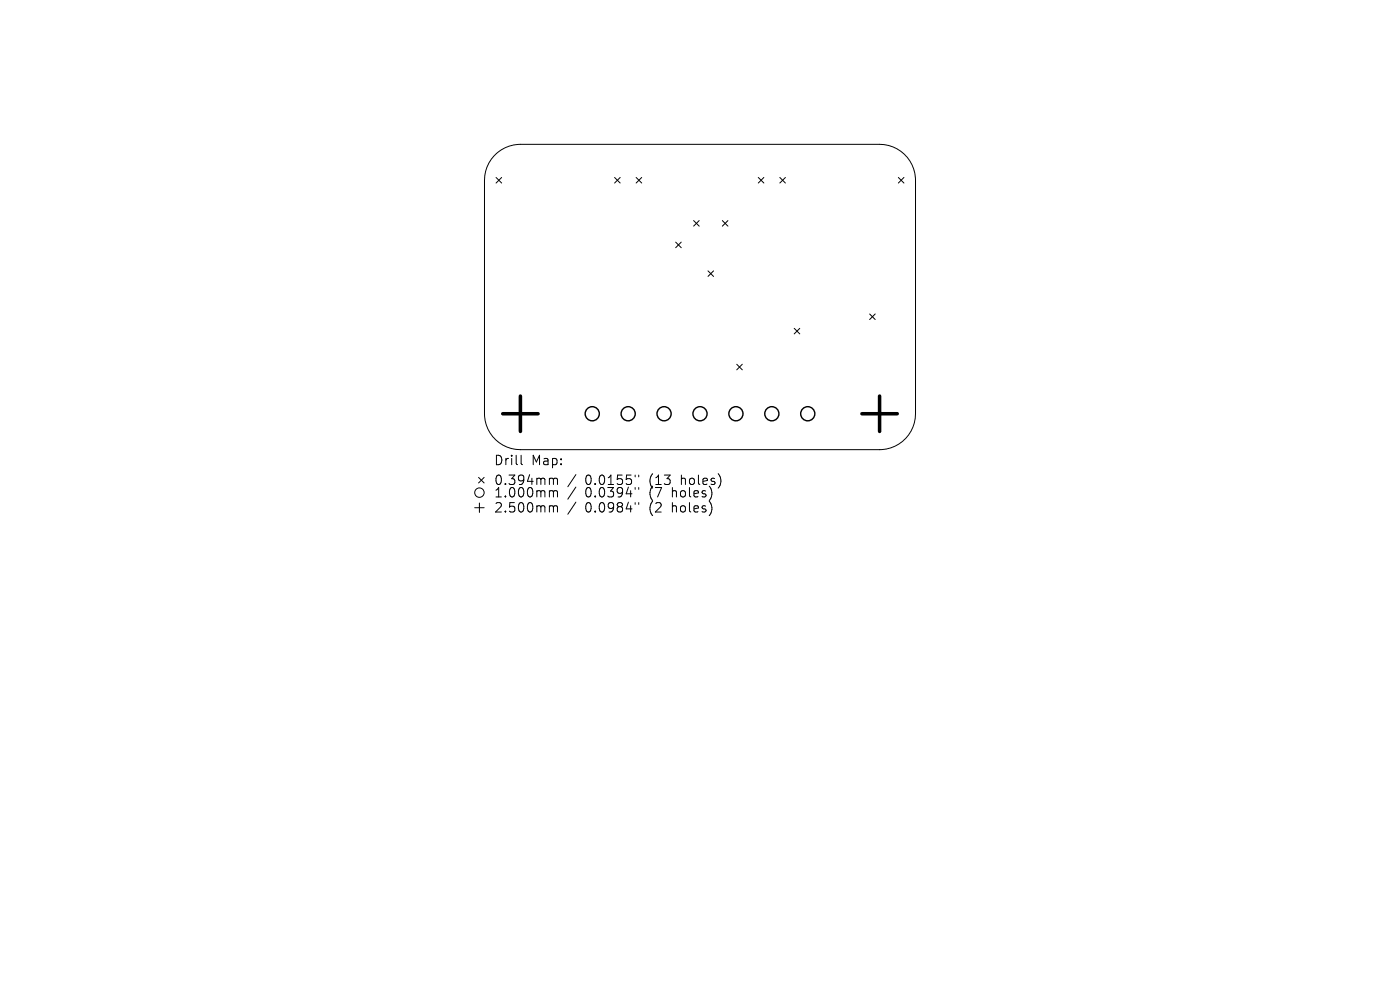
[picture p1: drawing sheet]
<svg xmlns="http://www.w3.org/2000/svg" width="297mm" height="210mm" viewBox="0 0 297 210" stroke-linecap="round" stroke-linejoin="round" font-family="sans-serif">
<defs><g id="words">
<g font-size="2.8">
<text x="104.7" y="99">Drill</text>
<text x="112.7" y="99">Map:</text>
<text x="104.7" y="103.2">0.394mm</text>
<text x="104.7" y="105.8">1.000mm</text>
<text x="124.2" y="103.2">0.0155&quot;</text>
<text x="124.2" y="105.8">0.0394&quot;</text>
<text x="137.9" y="103.2">(13</text>
<text x="137.9" y="105.8">(7</text>
<text x="142.8" y="105.8">holes)</text>
<text x="144.7" y="103.2">holes)</text>
<text x="104.7" y="109">2.500mm</text>
<text x="124.2" y="109">0.0984&quot;</text>
<text x="137.9" y="109">(2</text>
<text x="142.8" y="109">holes)</text>
</g>
</g></defs>
<g fill="none" stroke="#000" stroke-width=".21">
<path d="M104.8 33a7.6 7.6 0 0 1 5.6-2.4h76.2a7.6 7.6 0 0 1 7.6 7.6v49.6a7.6 7.6 0 0 1-7.6 7.6h-76.2a7.6 7.6 0 0 1-7.6-7.6v-49.6a7.6 7.6 0 0 1 2-5.2zM105.2 37.6l1.2 1.2M106.4 37.6l-1.2 1.2M130.4 37.6l1.2 1.2M131.6 37.6l-1.2 1.2M135 37.6l1.1 1.2M136.1 37.6l-1.1 1.2M160.9 37.6l1.1 1.2M162 37.6l-1.1 1.2M165.4 37.6l1.2 1.2M166.6 37.6l-1.2 1.2M190.6 37.6l1.2 1.2"/>
<path d="M191.8 37.6l-1.2 1.2M143.3 51.4l1.2 1.1M144.5 51.4l-1.2 1.1M147.1 46.8l1.2 1.2M148.3 46.8l-1.2 1.2M150.2 57.5l1.2 1.1M151.4 57.5l-1.2 1.1M153.2 46.8l1.2 1.2M154.4 46.8l-1.2 1.2M156.3 77.3l1.2 1.2M157.5 77.3l-1.2 1.2M168.5 69.7l1.2 1.1"/>
<path d="M169.7 69.7l-1.2 1.1M184.5 66.6l1.2 1.2M185.7 66.6l-1.2 1.2M110.6 96.6v1.7l.2 .3M100.7 107.7h2M101.5 101.3l1.2 1.2M101.7 106.7v2M102.7 101.3l-1.2 1.2M116.8 101.4l.5 .1 .1 .2M116.8 104.1h.3l.3 .3M116.8 107.3h.3l.3 .3M117.4 101.7l.3-.3 .5 .1 .1 1.3"/>
<path d="M117.4 101.7v1.1M117.4 104.4v1M117.4 107.6v1M117.4 104.4l.3-.3 .5 .1 .1 1.2M117.4 107.6l.3-.3 .5 .1 .1 1.2M122.2 100.7l-1.7 2.6M122.2 103.3l-1.7 2.6M122.2 106.5l-1.7 2.6M134.7 100.8v.4M134.7 103.4v.4M134.7 106.6v.4M135.5 100.8v.4"/>
<path d="M135.5 103.4v.4M135.5 106.6v.4"/>
<circle cx="101.7" cy="104.5" r="1"/>
</g>
<g fill="none" stroke="#000" stroke-width=".3">
<circle cx="125.6" cy="87.8" r="1.5"/>
<circle cx="133.3" cy="87.8" r="1.5"/>
<circle cx="140.9" cy="87.8" r="1.5"/>
<circle cx="148.5" cy="87.8" r="1.5"/>
<circle cx="156.1" cy="87.8" r="1.5"/>
<circle cx="163.7" cy="87.8" r="1.5"/>
<circle cx="171.4" cy="87.8" r="1.5"/>
</g>
<path d="M106.7 87.8h7.5M110.4 84v7.5M182.9 87.8h7.5M186.6 84v7.5" fill="none" stroke="#000" stroke-width=".75"/>
<use href="#words"/>
</svg>
